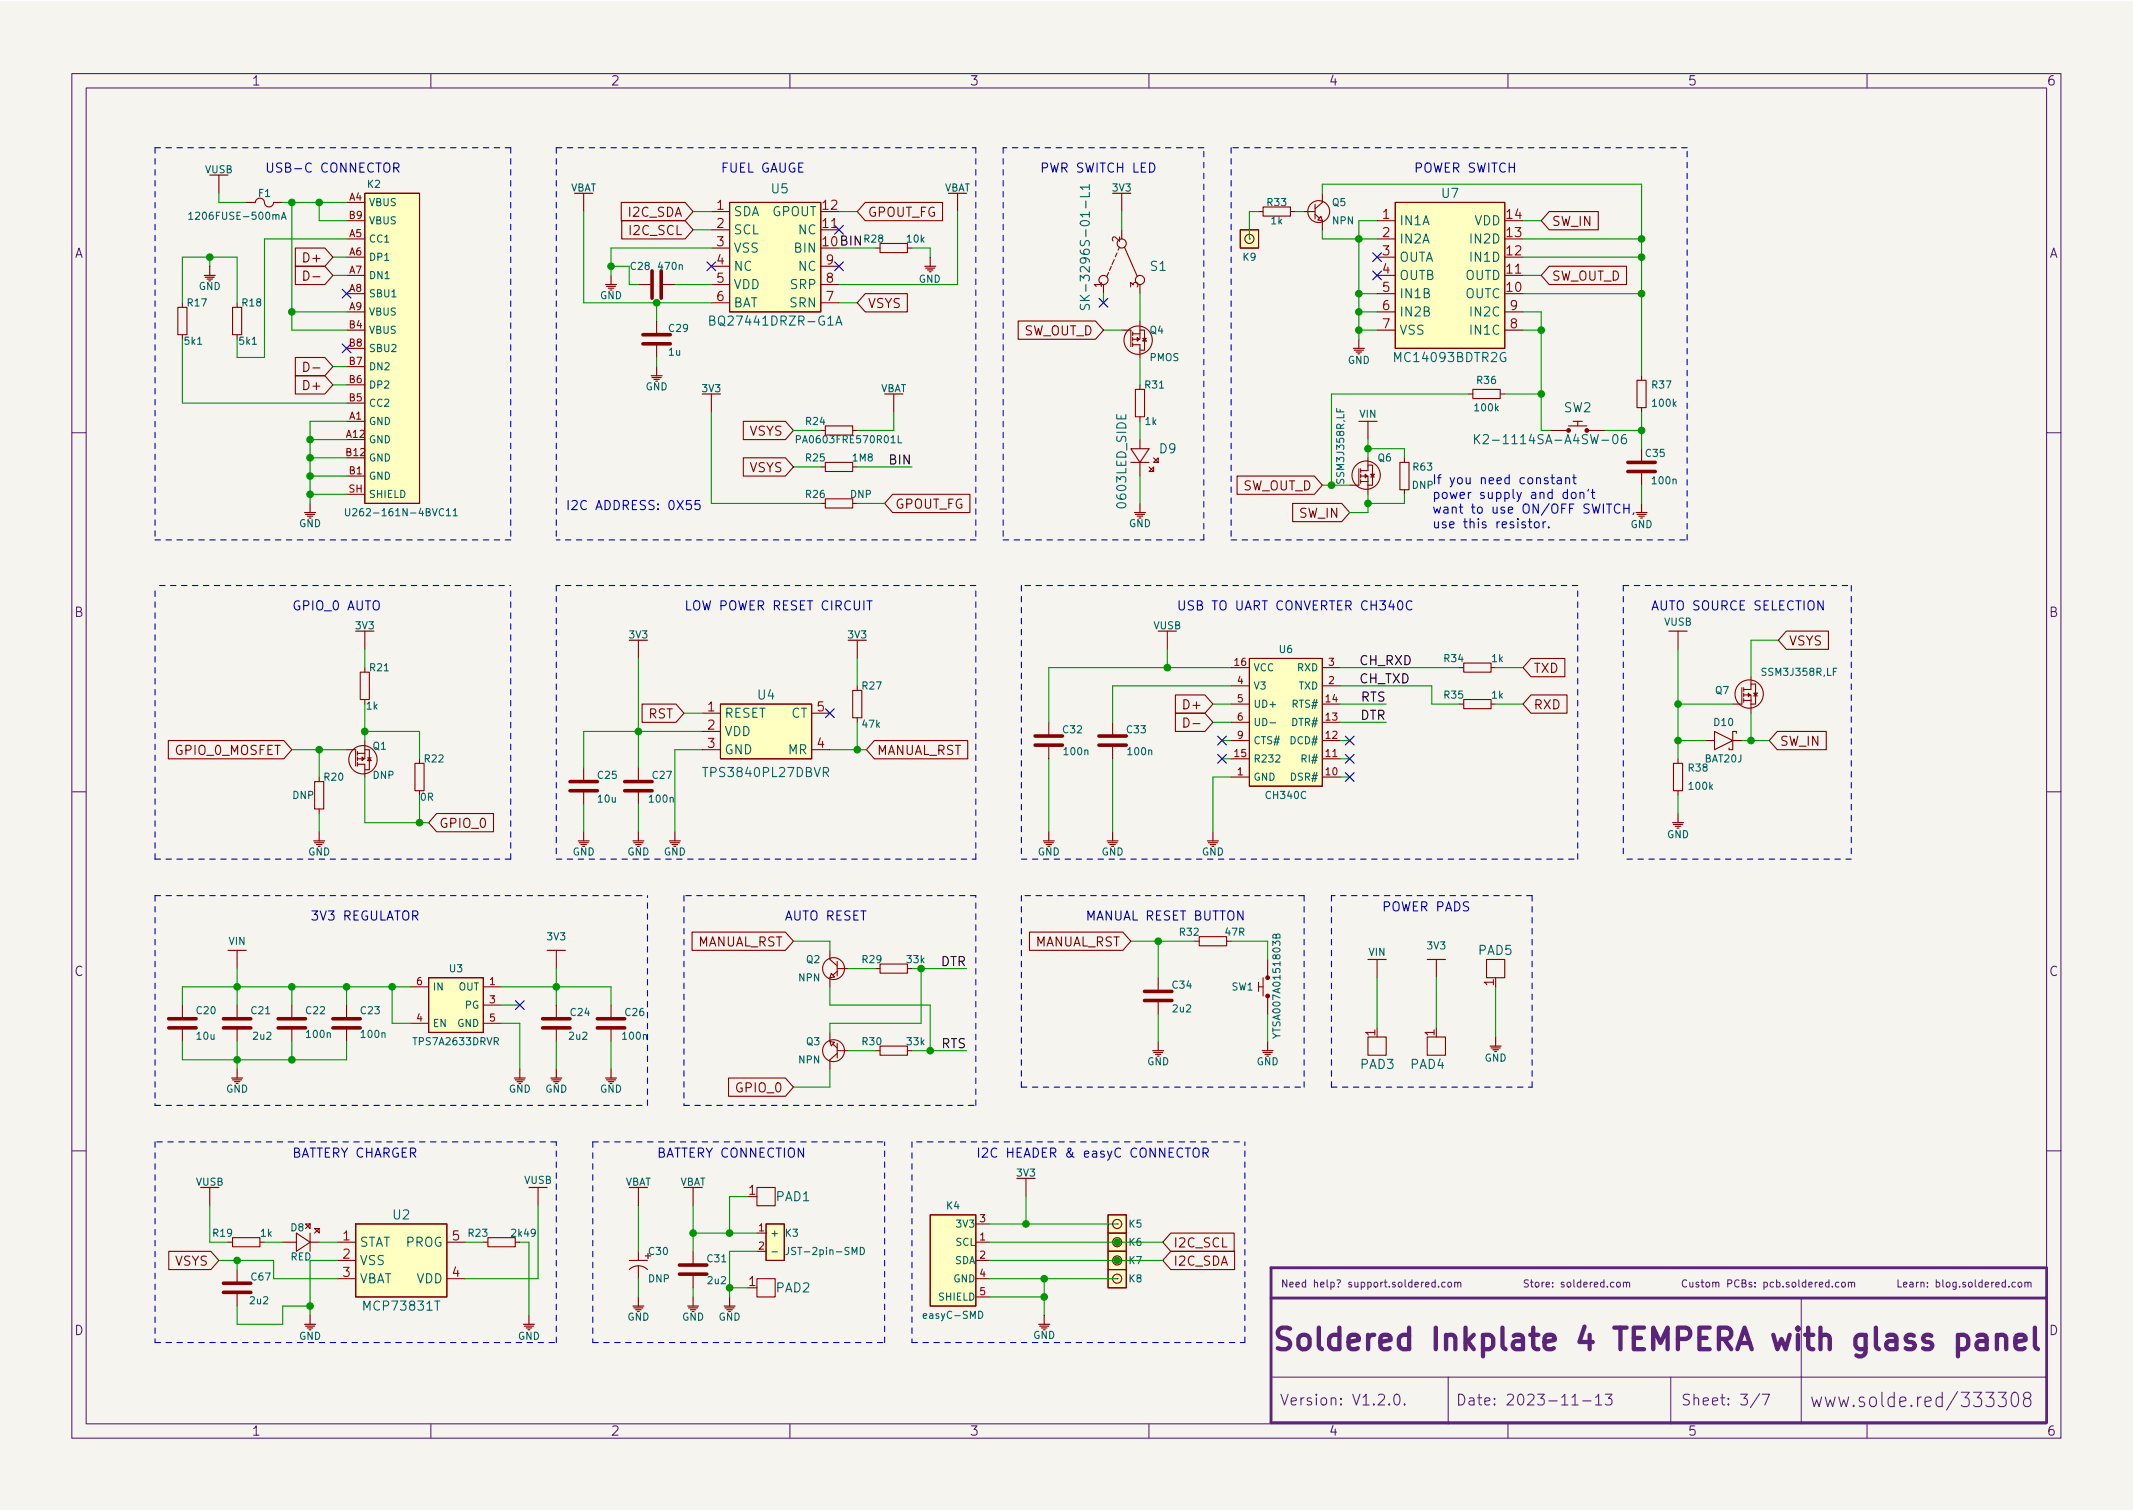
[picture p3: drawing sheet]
<svg xmlns="http://www.w3.org/2000/svg" width="297mm" height="210mm" viewBox="0 0 297 210" stroke-linecap="round" stroke-linejoin="round" font-family="sans-serif">
<defs><g id="words">
<text font-size="4.2" fill="#5b2379" x="177" y="188">Soldered Inkplate 4 TEMPERA with glass panel</text>
<g font-size="2.8" fill="#5b2379">
<text x="252" y="196">www.solde.red/</text>
<text x="272.8" y="196">333308</text>
</g>
<g font-size="2.1" fill="#5b2379">
<text x="178.2" y="195.7">Version: V1.2.0.</text>
<text x="202.7" y="195.7">Date: 2023-11-13</text>
<text x="234" y="195.7">Sheet: 3/7</text>
</g>
<g font-size="1.8" fill="#5b2379">
<text x="35" y="11.9">1</text>
<text x="85" y="11.9">2</text>
<text x="135" y="11.9">3</text>
<text x="185" y="11.9">4</text>
<text x="235" y="11.9">5</text>
<text x="285" y="11.9">6</text>
<text x="10.3" y="35.9">A</text>
<text x="285.3" y="35.9">A</text>
<text x="10.3" y="85.9">B</text>
<text x="285.3" y="85.9">B</text>
<text x="10.3" y="135.9">C</text>
<text x="285.3" y="135.9">C</text>
<text x="10.3" y="185.9">D</text>
<text x="285.3" y="185.9">D</text>
<text x="35" y="199.9">1</text>
<text x="85" y="199.9">2</text>
<text x="135" y="199.9">3</text>
<text x="185" y="199.9">4</text>
<text x="235" y="199.9">5</text>
<text x="285" y="199.9">6</text>
</g>
<g font-size="1.8" fill="#0000c2">
<text x="38.4" y="24">USB-C CONNECTOR</text>
<text x="100.3" y="24">FUEL GAUGE</text>
<text x="144.8" y="24">PWR SWITCH LED</text>
<text x="196.8" y="24">POWER SWITCH</text>
<text x="78.7" y="71">I2C ADDRESS: 0X55</text>
<text x="199.4" y="67.4">If you need constant</text>
<text x="199.4" y="69.5">power supply and don't</text>
<text x="199.4" y="71.5">want to use ON/OFF SWITCH,</text>
<text x="199.4" y="73.6">use this resistor.</text>
<text x="40.6" y="85">GPIO_0 AUTO</text>
<text x="95.2" y="85">LOW POWER RESET CIRCUIT</text>
<text x="163.8" y="85">USB TO UART CONVERTER CH340C</text>
<text x="229.9" y="85">AUTO SOURCE SELECTION</text>
<text x="43.2" y="128.2">3V3 REGULATOR</text>
<text x="109.2" y="128.2">AUTO RESET</text>
<text x="151.1" y="128.2">MANUAL RESET BUTTON</text>
<text x="192.4" y="126.9">POWER PADS</text>
<text x="40.6" y="161.2">BATTERY CHARGER</text>
<text x="91.4" y="161.2">BATTERY CONNECTION</text>
<text x="135.9" y="161.2">I2C HEADER &amp; easyC CONNECTOR</text>
</g>
<g font-size="1.8" fill="#a90000">
<text x="99.8" y="29.2">1</text>
<text x="114.6" y="29.2">12</text>
<text x="99.8" y="31.7">2</text>
<text x="99.8" y="34.3">3</text>
<text x="114.6" y="31.7">11</text>
<text x="192.5" y="30.5">1</text>
<text x="192.5" y="33">2</text>
<text x="192.5" y="35.6">3</text>
<text x="209.8" y="35.6">12</text>
<text x="209.8" y="33">13</text>
<text x="209.8" y="30.5">14</text>
<text x="99.8" y="36.8">4</text>
<text x="99.8" y="39.4">5</text>
<text x="99.8" y="41.9">6</text>
<text x="115.1" y="41.9">7</text>
<text x="115.1" y="39.4">8</text>
<text x="115.1" y="36.8">9</text>
<text x="192.5" y="38.1">4</text>
<text x="192.5" y="40.6">5</text>
<text x="209.8" y="40.6">10</text>
<text x="209.8" y="38.1">11</text>
<text x="192.5" y="43.2">6</text>
<text x="192.5" y="45.7">7</text>
<text x="210.3" y="45.7">8</text>
<text x="210.3" y="43.2">9</text>
<text x="98.6" y="99.1">1</text>
<text x="98.6" y="101.6">2</text>
<text x="113.8" y="99.1">5</text>
<text x="98.6" y="104.1">3</text>
<text x="113.8" y="104.1">4</text>
<text x="208" y="137.3" transform="rotate(-90 208 137.3)">1</text>
<text x="191.5" y="144.3" transform="rotate(-90 191.5 144.3)">1</text>
<text x="199.8" y="144.3" transform="rotate(-90 199.8 144.3)">1</text>
<text x="104.3" y="166.4">1</text>
<text x="47.8" y="172.7">1</text>
<text x="63" y="172.7">5</text>
<text x="47.8" y="175.3">2</text>
<text x="47.8" y="177.8">3</text>
<text x="63" y="177.8">4</text>
<text x="104.3" y="179.1">1</text>
</g>
<g font-size="1.8" fill="#006464">
<text x="107.5" y="26.9">U5</text>
<text x="200.8" y="27.6">U7</text>
<text x="102.1" y="30.1">SDA</text>
<text x="102.1" y="32.6">SCL</text>
<text x="102.1" y="35.2">VSS</text>
<text x="107.5" y="30.1">GPOUT</text>
<text x="110.7" y="35.2">BIN</text>
<text x="111.2" y="32.6">NC</text>
<text x="194.8" y="31.4">IN1A</text>
<text x="194.8" y="33.9">IN2A</text>
<text x="205" y="33.9">IN2D</text>
<text x="205.3" y="31.4">VDD</text>
<text x="102.1" y="37.7">NC</text>
<text x="102.1" y="40.3">VDD</text>
<text x="110.2" y="40.3">SRP</text>
<text x="111.2" y="37.7">NC</text>
<text x="151.8" y="41.1" transform="rotate(-90 151.8 41.1)">SK-3296S-01-L1</text>
<text x="160.2" y="37.7">S1</text>
<text x="194.8" y="36.4">OUTA</text>
<text x="194.8" y="39">OUTB</text>
<text x="194.8" y="41.5">IN1B</text>
<text x="204" y="41.5">OUTC</text>
<text x="204" y="39">OUTD</text>
<text x="205" y="36.4">IN1D</text>
<text x="99.6" y="45.3">BQ27441DRZR-G1A</text>
<text x="102.1" y="42.8">BAT</text>
<text x="110.1" y="42.8">SRN</text>
<text x="194.8" y="44.1">IN2B</text>
<text x="194.8" y="46.6">VSS</text>
<text x="205" y="46.6">IN1C</text>
<text x="205" y="44.1">IN2C</text>
<text x="194.5" y="50.4">MC14093BDTR2G</text>
<text x="217.8" y="57.4">SW2</text>
<text x="161.5" y="63.1">D9</text>
<text x="156.8" y="70.5" transform="rotate(-90 156.8 70.5)">0603LED_SIDE</text>
<text x="100.8" y="99.9">RESET</text>
<text x="105.5" y="97.4">U4</text>
<text x="110.2" y="99.9">CT</text>
<text x="100.8" y="102.5">VDD</text>
<text x="100.8" y="105">GND</text>
<text x="109.8" y="105">MR</text>
<text x="98.4" y="108.2">TPS3840PL27DBVR</text>
<text x="205.9" y="133">PAD5</text>
<text x="189.5" y="148.8">PAD3</text>
<text x="196.4" y="148.8">PAD4</text>
<text x="108.1" y="167.3">PAD1</text>
<text x="50" y="173.6">STAT</text>
<text x="54.7" y="169.8">U2</text>
<text x="56.5" y="173.6">PROG</text>
<text x="50" y="176.1">VSS</text>
<text x="50" y="178.7">VBAT</text>
<text x="58" y="178.7">VDD</text>
<text x="108.1" y="180">PAD2</text>
<text x="50.9" y="182.5">MCP73831T</text>
</g>
<g font-size="1.8" fill="#840000">
<text x="87.6" y="30.2">I2C_SDA</text>
<text x="87.8" y="32.7">I2C_SCL</text>
<text x="120.8" y="30.2">GPOUT_FG</text>
<text x="216.1" y="31.5">SW_IN</text>
<text x="42.6" y="36.5">D+</text>
<text x="216.1" y="39.1">SW_OUT_D</text>
<text x="120.8" y="42.9">VSYS</text>
<text x="142.4" y="46.7">SW_OUT_D</text>
<text x="42.6" y="54.3">D+</text>
<text x="104.3" y="60.7">VSYS</text>
<text x="104.3" y="65.7">VSYS</text>
<text x="124.6" y="70.8">GPOUT_FG</text>
<text x="172.9" y="68.3">SW_OUT_D</text>
<text x="180.9" y="72.1">SW_IN</text>
<text x="249.1" y="89.9">VSYS</text>
<text x="213.5" y="93.7">TXD</text>
<text x="90.3" y="100">RST</text>
<text x="165.2" y="98.8">D+</text>
<text x="213.5" y="98.8">RXD</text>
<text x="24.5" y="105.1">GPIO_0_MOSFET</text>
<text x="122.1" y="105.1">MANUAL_RST</text>
<text x="247.8" y="103.8">SW_IN</text>
<text x="61.1" y="115.3">GPIO_0</text>
<text x="96.9" y="131.8">MANUAL_RST</text>
<text x="143.9" y="131.8">MANUAL_RST</text>
<text x="102.7" y="152.1">GPIO_0</text>
<text x="163.4" y="173.7">I2C_SCL</text>
<text x="24.3" y="176.2">VSYS</text>
<text x="163.4" y="176.2">I2C_SDA</text>
</g>
<g font-size="1.8" fill="#0f0f0f">
<text x="114.6" y="34.3">10BIN</text>
<text x="124" y="64.7">BIN</text>
<text x="189.2" y="95.1">CH_TXD</text>
<text x="189.2" y="92.6">CH_RXD</text>
<text x="189.4" y="100.2">DTR</text>
<text x="189.5" y="97.7">RTS</text>
<text x="131" y="134.5">DTR</text>
<text x="131.1" y="145.9">RTS</text>
</g>
<text font-size="1.8" fill="#009600" x="207.2" y="61.8">K2-1114SA-A4SW-06</text>
<g font-size="1.4" fill="#006464">
<text x="28.5" y="24.1">VUSB</text>
<text x="36" y="27.4">F1</text>
<text x="51.2" y="26.1">K2</text>
<text x="51.3" y="28.7">VBUS</text>
<text x="79.4" y="26.7">VBAT</text>
<text x="131.5" y="26.7">VBAT</text>
<text x="155" y="26.7">3V3</text>
<text x="176.5" y="28.7">R33</text>
<text x="185.6" y="28.7">Q5</text>
<text x="27.1" y="30.6">1206FUSE-500mA</text>
<text x="51.3" y="33.8">CC1</text>
<text x="51.3" y="31.2">VBUS</text>
<text x="120.4" y="33.8">R28</text>
<text x="126.3" y="33.8">10k</text>
<text x="177" y="31.2">1k</text>
<text x="185.6" y="31.2">NPN</text>
<text x="27.7" y="40.4">GND</text>
<text x="51.3" y="36.3">DP1</text>
<text x="51.3" y="38.8">DN1</text>
<text x="51.3" y="41.4">SBU1</text>
<text x="83.5" y="41.6">GND</text>
<text x="87.9" y="37.6">C28</text>
<text x="91.8" y="37.6">470n</text>
<text x="127.9" y="39.4">GND</text>
<text x="173.1" y="36.3">K9</text>
<text x="25.8" y="48">5k1</text>
<text x="26.2" y="42.7">R17</text>
<text x="33.4" y="48">5k1</text>
<text x="33.8" y="42.7">R18</text>
<text x="51.3" y="43.9">VBUS</text>
<text x="51.3" y="46.5">VBUS</text>
<text x="93.2" y="46.2">C29</text>
<text x="160.2" y="46.5">Q4</text>
<text x="51.3" y="51.5">DN2</text>
<text x="51.3" y="49">SBU2</text>
<text x="93.1" y="49.5">1u</text>
<text x="160.1" y="50.3">PMOS</text>
<text x="187.7" y="50.7">GND</text>
<text x="205.7" y="53.5">R36</text>
<text x="51.3" y="59.2">GND</text>
<text x="51.3" y="56.6">CC2</text>
<text x="51.3" y="54.1">DP2</text>
<text x="89.9" y="54.3">GND</text>
<text x="97.8" y="54.6">3V3</text>
<text x="112.3" y="59.2">R24</text>
<text x="122.6" y="54.6">VBAT</text>
<text x="159.5" y="59.2">1k</text>
<text x="159.5" y="54.1">R31</text>
<text x="189.3" y="58.2">VIN</text>
<text x="205.5" y="57.3">100k</text>
<text x="230.1" y="54.1">R37</text>
<text x="230.2" y="56.6">100k</text>
<text x="51.3" y="61.7">GND</text>
<text x="51.3" y="64.2">GND</text>
<text x="111.4" y="61.7">PA0603FRE570R01L</text>
<text x="112.3" y="64.2">R25</text>
<text x="118.8" y="64.2">1M8</text>
<text x="191.9" y="64.2">Q6</text>
<text x="196.8" y="65.5">R63</text>
<text x="229.2" y="63.6">C35</text>
<text x="49.5" y="71.9">U262-161N-4BVC11</text>
<text x="51.3" y="66.8">GND</text>
<text x="51.3" y="69.3">SHIELD</text>
<text x="112.3" y="69.3">R26</text>
<text x="118.4" y="69.3">DNP</text>
<text x="187.2" y="67.1" transform="rotate(-90 187.2 67.1)">SSM3J358R,LF</text>
<text x="196.7" y="68.1">DNP</text>
<text x="230.2" y="67.4">100n</text>
<text x="41.6" y="73.4">GND</text>
<text x="157.2" y="73.4">GND</text>
<text x="227.1" y="73.5">GND</text>
<text x="49.6" y="87.6">3V3</text>
<text x="87.7" y="88.9">3V3</text>
<text x="118.1" y="88.9">3V3</text>
<text x="160.6" y="87.6">VUSB</text>
<text x="231.7" y="87.1">VUSB</text>
<text x="51.6" y="93.5">R21</text>
<text x="120.1" y="96">R27</text>
<text x="174.5" y="93.5">VCC</text>
<text x="174.5" y="96">V3</text>
<text x="178.2" y="90.9">U6</text>
<text x="180.7" y="93.5">RXD</text>
<text x="180.9" y="96">TXD</text>
<text x="201.2" y="92.2">R34</text>
<text x="207.8" y="92.2">1k</text>
<text x="245.6" y="94.1">SSM3J358R,LF</text>
<text x="51" y="98.8">1k</text>
<text x="120.1" y="101.3">47k</text>
<text x="174.5" y="98.5">UD+</text>
<text x="174.5" y="101.1">UD-</text>
<text x="180" y="101.1">DTR#</text>
<text x="180.1" y="98.5">RTS#</text>
<text x="201.2" y="97.3">R35</text>
<text x="207.8" y="97.3">1k</text>
<text x="238.8" y="101.1">D10</text>
<text x="238.9" y="96.6">Q7</text>
<text x="51.9" y="104.4">Q1</text>
<text x="59.2" y="106.2">R22</text>
<text x="148.1" y="102.1">C32</text>
<text x="148.3" y="105.1">100n</text>
<text x="157" y="102.1">C33</text>
<text x="157.2" y="105.1">100n</text>
<text x="174.5" y="106.2">R232</text>
<text x="174.5" y="103.6">CTS#</text>
<text x="179.9" y="103.6">DCD#</text>
<text x="181.5" y="106.2">RI#</text>
<text x="235.2" y="107.4">R38</text>
<text x="237.4" y="106.2">BAT20J</text>
<text x="40.8" y="111.2">DNP</text>
<text x="45.2" y="108.7">R20</text>
<text x="51.9" y="108.4">DNP</text>
<text x="58.6" y="111.5">0R</text>
<text x="83.3" y="108.4">C25</text>
<text x="83.3" y="111.7">10u</text>
<text x="90.5" y="111.7">100n</text>
<text x="90.9" y="108.4">C27</text>
<text x="174.5" y="108.7">GND</text>
<text x="176.4" y="111.2">CH340C</text>
<text x="179.9" y="108.7">DSR#</text>
<text x="235.3" y="110">100k</text>
<text x="42.9" y="119.1">GND</text>
<text x="79.7" y="119.1">GND</text>
<text x="87.4" y="119.1">GND</text>
<text x="92.4" y="119.1">GND</text>
<text x="144.5" y="119.1">GND</text>
<text x="153.4" y="119.1">GND</text>
<text x="167.4" y="119.1">GND</text>
<text x="232.1" y="116.7">GND</text>
<text x="31.9" y="131.6">VIN</text>
<text x="76.2" y="130.9">3V3</text>
<text x="164.3" y="130.3">R32</text>
<text x="170.7" y="130.3">47R</text>
<text x="60.2" y="137.9">IN</text>
<text x="62.6" y="135.4">U3</text>
<text x="63.9" y="137.9">OUT</text>
<text x="111.2" y="136.6">NPN</text>
<text x="112.3" y="134.1">Q2</text>
<text x="120.1" y="134.1">R29</text>
<text x="126.3" y="134.1">33k</text>
<text x="163.3" y="137.7">C34</text>
<text x="171.5" y="137.9">SW1</text>
<text x="190.6" y="133.1">VIN</text>
<text x="198.8" y="132.2">3V3</text>
<text x="27.4" y="141.2">C20</text>
<text x="35" y="141.2">C21</text>
<text x="42.7" y="141.2">C22</text>
<text x="50.3" y="141.2">C23</text>
<text x="60.2" y="143">EN</text>
<text x="63.7" y="143">GND</text>
<text x="64.8" y="140.4">PG</text>
<text x="79.5" y="141.5">C24</text>
<text x="87.1" y="141.5">C26</text>
<text x="163.4" y="141">2u2</text>
<text x="178.3" y="144" transform="rotate(-90 178.3 144)">YTSA007A0151803B</text>
<text x="27.4" y="144.8">10u</text>
<text x="35.3" y="144.8">2u2</text>
<text x="42.8" y="144.5">100n</text>
<text x="50.4" y="144.5">100n</text>
<text x="57.7" y="145.5">TPS7A2633DRVR</text>
<text x="79.3" y="144.8">2u2</text>
<text x="86.8" y="144.8">100n</text>
<text x="111.2" y="148.1">NPN</text>
<text x="112.3" y="145.5">Q3</text>
<text x="120.1" y="145.5">R30</text>
<text x="126.3" y="145.5">33k</text>
<text x="159.7" y="148.3">GND</text>
<text x="175" y="148.3">GND</text>
<text x="206.7" y="147.8">GND</text>
<text x="31.5" y="152.1">GND</text>
<text x="70.8" y="152.1">GND</text>
<text x="75.9" y="152.1">GND</text>
<text x="83.5" y="152.1">GND</text>
<text x="27.3" y="165.1">VUSB</text>
<text x="73" y="164.8">VUSB</text>
<text x="87" y="165.1">VBAT</text>
<text x="94.6" y="165.1">VBAT</text>
<text x="141.6" y="163.8">3V3</text>
<text x="29.7" y="172.2">R19</text>
<text x="36.3" y="172.2">1k</text>
<text x="40.5" y="171.4">D8</text>
<text x="65.3" y="172.2">R23</text>
<text x="71.3" y="172.2">2k49</text>
<text x="107.2" y="172.2">+</text>
<text x="109.4" y="172.2">K3</text>
<text x="131.8" y="168.4">K4</text>
<text x="133.1" y="173.5">SCL</text>
<text x="133.4" y="170.9">3V3</text>
<text x="157.2" y="173.5">K6</text>
<text x="157.2" y="170.9">K5</text>
<text x="35" y="178.3">C67</text>
<text x="40.4" y="175.5">RED</text>
<text x="90.3" y="178.5">DNP</text>
<text x="90.4" y="174.7">C30</text>
<text x="98.5" y="175.8">C31</text>
<text x="98.6" y="178.8">2u2</text>
<text x="110.2" y="174.7">JST-2pin-SMD</text>
<text x="132.8" y="178.5">GND</text>
<text x="133" y="176">SDA</text>
<text x="157.2" y="176">K7</text>
<text x="157.2" y="178.5">K8</text>
<text x="34.9" y="181.6">2u2</text>
<text x="87.4" y="183.9">GND</text>
<text x="95" y="183.9">GND</text>
<text x="100.1" y="183.9">GND</text>
<text x="128.9" y="183.6">easyC-SMD</text>
<text x="130.8" y="181.1">SHIELD</text>
<text x="41.6" y="186.5">GND</text>
<text x="72.1" y="186.5">GND</text>
<text x="143.9" y="186.4">GND</text>
</g>
<g font-size="1.4" fill="#a90000">
<text x="48.6" y="27.9">A4</text>
<text x="48.6" y="33">A5</text>
<text x="48.6" y="35.6">A6</text>
<text x="48.6" y="30.5">B9</text>
<text x="156" y="33.7" transform="rotate(-90 156 33.7)">2</text>
<text x="48.6" y="38.1">A7</text>
<text x="48.6" y="40.6">A8</text>
<text x="153.4" y="40" transform="rotate(-90 153.4 40)">1</text>
<text x="158.5" y="40" transform="rotate(-90 158.5 40)">3</text>
<text x="48.6" y="43.2">A9</text>
<text x="48.6" y="45.7">B4</text>
<text x="48.6" y="53.3">B6</text>
<text x="48.6" y="50.8">B7</text>
<text x="48.6" y="48.3">B8</text>
<text x="48.6" y="58.4">A1</text>
<text x="48.6" y="55.9">B5</text>
<text x="48.3" y="61">A12</text>
<text x="48.3" y="63.5">B12</text>
<text x="48.6" y="68.6">SH</text>
<text x="48.6" y="66">B1</text>
<text x="171.9" y="92.7">16</text>
<text x="172.3" y="95.2">4</text>
<text x="185" y="95.2">2</text>
<text x="185" y="92.7">3</text>
<text x="172.3" y="97.8">5</text>
<text x="172.3" y="100.3">6</text>
<text x="184.6" y="100.3">13</text>
<text x="184.6" y="97.8">14</text>
<text x="171.9" y="105.4">15</text>
<text x="172.3" y="107.9">1</text>
<text x="172.3" y="102.9">9</text>
<text x="184.6" y="107.9">10</text>
<text x="184.6" y="105.4">11</text>
<text x="184.6" y="102.9">12</text>
<text x="58" y="137.2">6</text>
<text x="68.2" y="137.2">1</text>
<text x="58" y="142.2">4</text>
<text x="68.2" y="139.7">3</text>
<text x="68.2" y="142.2">5</text>
<text x="105.7" y="171.4">1</text>
<text x="105.7" y="174">2</text>
<text x="136.5" y="172.7">1</text>
<text x="136.5" y="170.2">3</text>
<text x="136.5" y="175.3">2</text>
<text x="136.5" y="177.8">4</text>
<text x="136.5" y="180.3">5</text>
</g>
<text font-size="1.4" fill="#840000" x="90.7" y="175.3" transform="rotate(-90 90.7 175.3)">+</text>
<g font-size="1.4" fill="#5b2379">
<text x="178.3" y="179.3">Need help? support.soldered.com</text>
<text x="212" y="179.3">Store: soldered.com</text>
<text x="264" y="179.3">Learn: blog.soldered.com</text>
</g>
</g></defs>
<path d="M0 .2h297v210.1h-297z" fill="#f5f4ef" stroke="#f5f4ef" stroke-width=".14"/>
<g fill="none" stroke="#5b2379" stroke-width=".15">
<path d="M10 10.2h277v190.1h-277zM12 12.2h273v186.1h-273zM60 10.2v2M110 10.2v2M160 10.2v2M210 10.2v2M260 10.2v2M10 60.2h2M285 60.2h2M10 110.2h2M285 110.2h2M10 160.2h2"/>
<path d="M199.9 178.6l-.3-.1-.2 .2 .1 .5h.4M199.9 178.2v1M200.3 179.1v.1M201.2 178.6l-.2-.1-.2 .2 .1 .5h.3M201.7 178.6l.3-.1 .1 .2v.3l-.1 .2h-.3l-.1-.2zM202.6 178.6l.1-.1 .3 .1v.6M202.6 178.5v.7M203 178.7l.1-.2 .3 .1v.6M225.2 178.6l.1-.1 .3 .1v.4v.2h-.3l-.1-.1zM226.1 178.6l.1-.1 .3 .1v.6M226.1 178.5v.7M226.5 178.7l.1-.2 .3 .1v.6"/>
<path d="M234.9 178.3a.47 .47 0 0 0-.7 .3 .47 .47 0 0 0 .5 .6l.2-.1M235.3 178.5l.1 .7h.2l.1-.1M235.7 178.5v.7M236.6 178.6l-.3-.1-.1 .2v.1l.4 .1v.3h-.4M236.9 178.5h.4M237 178.2v.9l.3 .1M237.6 178.6l.3-.1 .2 .2v.3l-.2 .2h-.3v-.2zM238.5 178.6l.1-.1 .3 .1v.6M238.5 178.5v.7M238.9 178.7l.2-.2 .2 .1 .1 .6M240.6 178.7h.5l.1-.2-.1-.2-.5-.1v1M242.2 178.3a.47 .47 0 0 0-.7 .3 .47 .47 0 0 0 .5 .6l.2-.1"/>
<path d="M242.6 178.7l.4-.1 .1-.1v-.2l-.5-.1v1h.4l.1-.1 .1-.2-.3-.2M243.9 178.6l-.2-.1-.1 .2v.1l.3 .1v.3h-.3M244.4 179.1v.1M244.4 178.6v.1M245.6 178.6l.3-.1 .2 .2-.1 .5h-.4M245.6 178.5v1M247 178.6l-.3-.1-.2 .2 .1 .5h.4M247.4 178.6l.3-.1 .2 .2-.1 .5h-.4M247.4 178.2v1M248.3 179.1v.1M249.1 178.6l-.2-.1-.2 .2 .1 .1 .3 .1v.3h-.4M249.6 178.6l.3-.1 .2 .2v.3l-.2 .2h-.3v-.2z"/>
<path d="M250.5 178.2v.9l.1 .1M251.5 178.6l-.3-.1-.2 .2 .1 .5h.4M251.5 178.2v1M251.9 178.9l.5-.1-.1-.2-.3-.1-.1 .2v.5h.4M252.8 178.5v.7M253.1 178.5l-.3 .2M253.4 178.9l.4-.1v-.2l-.3-.1-.1 .2v.5h.4M254.7 178.6l-.3-.1-.2 .2 .1 .5h.4M254.7 178.2v1M255.2 179.1v.1M256.1 178.6l-.3-.1-.2 .2 .1 .5h.4M256.5 178.6l.1-.1 .3 .1 .1 .4-.1 .2h-.3l-.1-.1z"/>
<path d="M257.4 178.6l.2-.1 .2 .1v.6M257.4 178.5v.7M257.8 178.7l.2-.2 .2 .1 .1 .6M280.6 178.6l-.2-.1-.2 .2 .1 .5h.3M281.1 178.6l.1-.1 .3 .1 .1 .4-.1 .2h-.3l-.1-.1zM282 178.6l.1-.1 .3 .1v.6M282 178.5v.7M282.4 178.7l.2-.2 .2 .1v.6M285 160.2h2M60 198.3v2M110 198.3v2M160 198.3v2"/>
<path d="M177 191.8h108M194.3 194.2a.36 .36 0 0 1 .6 .2 .77 .77 0 0 1-.4 1.2 1 1 0 0 1-.2-1.4zM195.6 195.5l.1 .1h-.1h-.1l.1-.1v.1M201.7 191.8v6.5M210 198.3v2M218.9 195.6h.9M220.4 195.1h1.2M222.2 194.6l.4-.5v1.5M222.2 195.6h.9M223.6 194.1h.9l-.5 .6a.41 .41 0 0 1 .5 .3v.3l-.2 .3h-.5l-.2-.1M232.7 191.8v6.5M245.1 194.1l-1.3 1.9"/>
<path d="M245.4 194.1h1l-.6 1.5M250.8 180.7v17.6M260 198.3v2M270.5 194.6l-.5-.1-.4 .4v.6l.2 .3 .2 .1 .5-.1M270.5 193.9v2M272.6 193.8l-1.5 2.5M282.1 194.7l-.1-.1a.43 .43 0 0 1-.2-.4 .43 .43 0 0 1 .3-.3l.5 .1a.43 .43 0 0 1 .2 .4 .43 .43 0 0 1-.3 .3l-.5 .1a.67 .67 0 0 0 0 1l.1 .1 .5-.1a.67 .67 0 0 0 0-1l-.1-.1"/>
</g>
<path d="M272.7 186l.2-.1h.6l.3 .1 .3 .4v.9l-.3 .4-.3 .2h-.6l-.2-.2M272.7 185.9v3M275.4 186l.3-.1h.5l.3 .1 .2 .3v1.6M276.7 186.6l-.3 .1h-.7a.59 .59 0 0 0-.5 .6 .59 .59 0 0 0 .5 .6h.7l.3-.2M278.1 186.2a.75 .75 0 0 1 1.3 .1v1.6M278.1 185.9v2M280.7 186.9l1.4-.3-.2-.6-.2-.1h-.6l-.3 .1-.1 .3v1.1l.1 .3 .3 .2h.6l.2-.2M283.4 184.9v2.5l.1 .3 .3 .2" fill="none" stroke="#5b2379" stroke-width=".6"/>
<path d="M284.8 176.5h-107.8v21.6h107.9M285 176.5v21.6M177 180.7h108" fill="none" stroke="#5b2379" stroke-width=".4"/>
<g fill="none" stroke="#840000" stroke-width=".16">
<path d="M28.4 38.3h1.6M28.6 38.6h1.2M28.8 38.9h.8M29.2 24.4h2.5M29.2 37.1v1.2M80 26.9h2.5M84.3 39.6h1.6M84.5 39.9h1.2M85.1 38.3v1.3M128.8 37.1h1.5M128.9 37.3h1.3M129.2 37.6h.7"/>
<path d="M129.4 37.8h.3M129.5 35.8v1.3M132.1 26.9h2.5M154.9 26.9h2.6M84.7 40.1h.8M90.7 52.3h1.5M90.8 52.6h1.3M91.1 52.8h.7M91.4 51v1.3M97.8 54.9h2.5M123.2 54.9h2.5M188.5 48.5h1.5"/>
<path d="M188.6 48.8h1.3M188.8 49h.8M189.2 58.7h2.6M189.2 47.2v1.3M42.4 71.4h1.5M42.5 71.6h1.3M42.8 71.9h.8M43.2 70.1v1.3M158 71.4h1.5M158.1 71.6h1.3M158.4 71.9h.7M158.7 70.1v1.3"/>
<path d="M227.8 71.4h1.6M228 71.6h1.2M228.2 71.9h.8M228.6 70.1v1.3M49.5 87.9h2.6M87.6 89.1h2.6M118.1 89.1h2.5M161.3 87.9h2.5M232.4 87.9h2.5M43.7 117.1h1.5M43.8 117.3h1.3M44.1 117.6h.7"/>
<path d="M44.4 115.8v1.3M80.5 117.1h1.5M80.6 117.3h1.3M80.9 117.6h.8M81.3 115.8v1.3M88.1 117.1h1.6M88.3 117.3h1.2M88.5 117.6h.8M88.9 115.8v1.3M93.2 117.1h1.5M93.3 117.3h1.3M93.6 117.6h.8"/>
<path d="M94 115.8v1.3M145.3 117.1h1.5M145.4 117.3h1.3M145.7 117.6h.7M146 115.8v1.3M154.2 117.1h1.5M154.3 117.3h1.3M154.6 117.6h.7M154.9 115.8v1.3M168.1 117.1h1.6M168.3 117.3h1.2M168.5 117.6h.8"/>
<path d="M168.9 115.8v1.3M232.9 114.5h1.5M233 114.8h1.3M233.3 115.1h.8M233.7 113.3v1.2M31.7 132.3h2.6M76.2 132.3h2.5M190.5 133.6h2.5M198.8 133.6h2.5M32.3 150.1h1.5M32.4 150.4h1.3M32.6 150.6h.8"/>
<path d="M33 148.8v1.3M71.6 150.1h1.6M71.8 150.4h1.2M72 150.6h.8M72.4 148.8v1.3M76.7 150.1h1.5M76.8 150.4h1.3M77.1 150.6h.8M77.5 148.8v1.3M84.3 150.1h1.6M84.5 150.4h1.2M84.7 150.6h.8"/>
<path d="M85.1 148.8v1.3M160.5 146.3h1.6M160.7 146.6h1.2M160.9 146.8h.8M161.3 145v1.3M175.8 146.3h1.5M175.9 146.6h1.3M176.1 146.8h.8M176.5 145v1.3M207.5 145.7h1.5M207.6 145.9h1.3M207.9 146.2h.8"/>
<path d="M208.3 144.4v1.3M27.9 165.3h2.6M73.7 165.3h2.5M87.6 165.3h2.6M95.2 165.3h2.6M141.6 164.1h2.5M42.4 184.4h1.5M42.5 184.7h1.3M42.8 184.9h.8M43.2 183.1v1.3M72.9 184.4h1.5M73 184.7h1.3"/>
<path d="M73.3 184.9h.7M73.7 183.1v1.3M88.1 181.9h1.6M88.3 182.1h1.2M88.5 182.4h.8M88.9 180.6v1.3M95.8 181.9h1.5M95.9 182.1h1.3M96.1 182.4h.8M96.5 180.6v1.3M100.8 181.9h1.6M101 182.1h1.2"/>
<path d="M101.2 182.4h.8M101.6 180.6v1.3M144.7 184.4h1.5M144.8 184.7h1.2M145 184.9h.8M145.4 183.1v1.3"/>
</g>
<g fill="none" stroke="#840000" stroke-width=".15">
<path d="M30.5 24.4v2.5M34.3 28.2h1.3a.67 .67 0 0 1 .7-.6 .67 .67 0 0 1 .6 .8 .64 .64 0 0 0 .7 .4 .64 .64 0 0 0 .5-.6h1.3M41.1 34.5h4.1l1.2 1.3-1.2 1.3h-4.1zM41.1 37.1h4.1l1.2 1.2-1.2 1.3h-4.1zM42.3 37.7a.64 .64 0 0 1 .7 .7 .64 .64 0 0 1-.7 .6zM43.6 38.5h.9M48.3 28.2h2.5M48.3 33.3h2.5M48.3 35.8h2.5M48.3 38.3h2.5M48.3 30.7h2.5M50.8 26.9h7.6v43.2h-7.6z"/>
<path d="M81.3 26.9v2.6M86.5 28.2h8.9l1.1 1.3-1.1 1.2h-8.9zM86.6 30.7h8.8l1.1 1.3-1.1 1.3h-8.8zM88.9 39.6h1.9M92.1 39.6h1.9M99.1 34.5h2.5M99.1 29.5h2.5M99.1 32h2.5M99.1 37.1h2.5M99.1 39.6h2.5M101.6 28.2h12.7v15.2h-12.7zM114.3 32h2.5"/>
<path d="M114.3 37.1h2.5M114.3 39.6h2.5M120.5 28.2h10.8v2.5h-10.8l-1.1-1.2zM121.9 34.5h.6M122.6 33.9h3.8v1.3h-3.8zM126.4 34.5h.6M133.3 26.9v2.6M153.7 39.6v1.3M154.4 37.9l-.3 .6M154.8 37.1l-.3 .6M155.2 36.1l-.3 .7M155.5 35.2l-.2 .6"/>
<path d="M155.9 34.4l-.2 .4M156.2 26.9v2.6M156.2 32v1.3M156.6 34.4l1.8 4.1M158.7 39.6v1.3M172.7 32h2.6v2.5h-2.6zM174 33.3h.1M175.3 29.5h.6M175.9 28.8h3.8v1.3h-3.8zM179.7 29.5h.6M181.6 29.5h1.5M183.1 29.8l.6 .6"/>
<path d="M183.1 28.4v2.1M183.9 30.1l.2 .6-.6-.1zM184.1 26.9v1.3l-1 .9M184.1 30.7v1.3M191.8 33.3h2.5M191.8 35.8h2.5M191.8 38.3h2.5M191.8 30.7h2.5M194.3 28.2h15.2v20.3h-15.2zM209.5 38.3h2.6M215.7 37.1h10.8v2.5h-10.8l-1.1-1.3zM215.7 29.5h6.9v2.5h-6.9l-1.1-1.3z"/>
<path d="M24.8 42.8h1.2v3.8h-1.2zM25.4 42.2v.6M32.4 42.8h1.3v3.8h-1.3zM33 42.2v.6M41.1 52.3h4.1l1.2 1.3-1.2 1.3h-4.1zM41.1 49.8h4.1l1.2 1.2-1.2 1.3h-4.1zM42.3 50.4a.64 .64 0 0 1 .7 .7 .64 .64 0 0 1-.7 .6zM43.6 51.2h.9M48.3 58.7h2.5M48.3 40.9h2.5M48.3 43.4h2.5M48.3 46h2.5"/>
<path d="M48.3 56.1h2.5M48.3 53.6h2.5M48.3 51h2.5M48.3 48.5h2.5M91.4 44.7v1.9M91.4 47.9v1.9M99.1 42.2h2.5M99.1 54.9v2.5M103.5 58.7h5.9l1.1 1.2-1.1 1.3h-5.9zM114.3 42.2h2.5M114.3 59.9h.6M114.9 59.3h3.8v1.3h-3.8z"/>
<path d="M118.8 59.9h.6M120.5 40.9h5.9v2.5h-5.9l-1.1-1.2zM124.5 54.9v2.5M141.8 44.7h10.8l1.1 1.3-1.1 1.2h-10.8zM156.2 46h1.3v2.3M157.7 48h1v1.8M157.7 46.2v.5M157.7 47v.5M157.7 47.7v.6M157.7 46.5h1M158.1 54.2h1.3v3.8h-1.3zM158.4 47l.2 .2-.2 .3z"/>
<path d="M158.7 46.5v.7h-1M158.7 46h.7v2.8h-.7M158.7 44.7v1.8M158.7 53.6v.6M158.7 58v.7M159.1 47.1h.5M159.4 47.1l.2 .4h-.5zM190.5 58.7v2.5M191.8 40.9h2.5M191.8 43.4h2.5M191.8 46h2.5M204.5 54.9h.6"/>
<path d="M205.1 54.2h3.8v1.3h-3.8zM208.9 54.9h.6M209.5 43.4h2.6M209.5 46h2.6M218.4 59.3h2.6M219.1 58.7h1.2M219.7 58.7v.6M228 53h1.2v3.8h-1.2zM228.6 52.3v.6M228.6 56.8v.6M48.3 61.2h2.5M48.3 66.3h2.5"/>
<path d="M48.3 63.7h2.5M48.3 68.8h2.5M103.5 63.7h5.9l1.1 1.3-1.1 1.3h-5.9zM114.3 65h.6M114.3 70.1h.6M114.9 64.4h3.8v1.3h-3.8zM114.9 69.5h3.8v1.2h-3.8zM118.8 65h.6M118.8 70.1h.6M124.3 68.8h10.8v2.6h-10.8l-1.1-1.3zM157.5 62.5h2.5l-1.3 1.9zM157.5 64.4h2.5"/>
<path d="M158.7 61.2v1.3M158.7 64.4v1.9M160 65.7l.7-.7v.7zM160 65l.7 .7M160.7 64.4l.6-.7v.7zM160.7 63.7l.6 .7M172.3 66.3h10.7l1.1 1.3-1.1 1.2h-10.7zM180 70.1h6.8l1.2 1.3-1.2 1.2h-6.8zM189.2 65.3v2.3h-1.2M189.5 66.3h1v.8M189.5 65.3v.5M189.5 66v.5"/>
<path d="M189.5 66.8v.5M189.5 67.1h1M190.1 66l.3 .3-.3 .2zM190.5 64.8h.6v2.8h-.6M190.5 63.7v1.8h-1M190.5 67.1v1.7M190.9 66h.5l-.3 .4zM190.9 66.4h.5M194.9 64.4h1.3v3.8h-1.3zM195.6 63.7v.7M195.6 68.2v.6M228.6 62.5v1.9"/>
<path d="M228.6 65.7v1.9M50.2 93.6h1.2v3.8h-1.2zM50.8 87.9v2.5M50.8 93v.6M88.9 89.1v2.6M89.4 98h4.7l1.1 1.3-1.1 1.3h-4.7zM97.8 99.3h2.5M100.3 98h12.7v7.7h-12.7zM113 99.3h2.6M118.7 96.1h1.3v3.8h-1.3zM119.4 89.1v2.6M119.4 95.5v.6"/>
<path d="M119.4 99.9v.7M162.6 87.9v2.5M163.7 96.8h4.1l1.1 1.2-1.1 1.3h-4.1zM163.7 99.3h4.1l1.1 1.3-1.1 1.2h-4.1zM164.9 100a.64 .64 0 0 1 .7 .6 .64 .64 0 0 1-.7 .6zM171.4 98h2.6M171.4 93h2.6M171.4 95.5h2.6M174 91.7h10.1v17.8h-10.1zM184.1 98h2.6M184.1 93h2.6M184.1 95.5h2.6"/>
<path d="M203.2 98h.6M203.2 93h.6M203.8 92.3h3.8v1.3h-3.8zM203.8 97.4h3.8v1.3h-3.8zM207.7 98h.6M207.7 93h.6M213.2 96.8h5v2.5h-5l-1.1-1.3zM213.2 91.7h4.7v2.5h-4.7l-1.1-1.2zM233.7 87.9v2.5M242.6 95.8v2.2h-1.3M242.8 96.8h1v.7M242.8 95.8v.5"/>
<path d="M242.8 96.5v.5M242.8 97.3v.5M242.8 97.5h1M243.5 96.5l.2 .3-.2 .2zM243.8 95.2h.7v2.8h-.7M243.8 94.2v1.8h-1M243.8 97.5v1.8M244.2 96.5h.5l-.2 .4zM244.2 96.9h.5M248.8 87.9h5.8v2.5h-5.8l-1.2-1.3zM23.4 103.1h16.1l1.1 1.3-1.1 1.3h-16.1zM43.8 108.8h1.3v3.8h-1.3z"/>
<path d="M44.4 108.2v.6M44.4 112.6v.7M48.3 104.4h1.2v2.3M49.8 104.6v.6M49.8 105.4v.5M49.8 106.2v.5M49.8 104.9h1M49.8 106.4h1v1.8M50.4 105.4l.3 .3-.3 .2zM50.8 104.9v.8h-1M50.8 104.4h.6v2.8h-.6M50.8 103.1v1.8"/>
<path d="M51.2 105.5h.5M51.4 105.5l.3 .4h-.5zM57.8 106.3h1.3v3.8h-1.3zM58.4 105.7v.6M60.8 113.3h7.9v2.5h-7.9l-1.1-1.3zM81.3 106.9v1.9M81.3 110.1v1.9M88.9 106.9v1.9M88.9 110.1v1.9M97.8 104.4h2.5M97.8 101.8h2.5M113 104.4h2.6"/>
<path d="M121.8 103.1h13v2.6h-13l-1.2-1.3zM146 100.6v1.9M146 103.8v1.9M154.9 100.6v1.9M154.9 103.8v1.9M166.1 100.8h1M171.4 103.1h2.6M171.4 108.2h2.6M171.4 105.7h2.6M171.4 100.6h2.6M184.1 103.1h2.6M184.1 108.2h2.6"/>
<path d="M184.1 105.7h2.6M184.1 100.6h2.6M233 106.3h1.3v3.8h-1.3zM233.7 105.7v.6M233.7 110.1v.6M237.5 103.1h1.3M238.8 101.8l2.5 1.3-2.5 1.3zM241.3 103.1h1.3M241.8 102.1v-.3h-.5v2.6h-.5v-.3M247.5 101.8h6.8v2.6h-6.8l-1.1-1.3zM25.4 139.9v1.9M33 132.3v2.6"/>
<path d="M33 139.9v1.9M40.6 139.9v1.9M48.3 139.9v1.9M57.1 137.4h2.6M59.7 136.1h7.6v7.7h-7.6zM67.3 137.4h2.5M67.3 139.9h2.5M77.5 132.3v2.6M77.5 139.9v1.9M85.1 139.9v1.9M96.4 129.8h13l1.1 1.3-1.1 1.2h-13zM115.6 132.3v1.3l1 .9"/>
<path d="M115.6 136.1v1.3M115.8 135.5l.4 .5-.6 .1zM116.6 133.9v2M116.6 135.2l-.6 .6M116.7 134.9h1.4M121.9 134.9h.6M122.6 134.2h3.8v1.3h-3.8zM126.4 134.9h.6M143.4 129.8h13l1.1 1.3-1.1 1.2h-13zM161.3 136.1v1.9M161.3 139.3v1.9M166.4 131.1h.6"/>
<path d="M167 130.4h3.8v1.3h-3.8zM170.8 131.1h.6M175.3 137.4h.6M175.3 136.8v1.2M175.9 136.1v2.6M176.5 133.6v2.5M176.5 138.7v2.5M191.8 133.6v2.5M200 133.6v2.5M207 133.6h2.5v2.5h-2.5zM25.4 143.1v1.9M33 143.1v1.9"/>
<path d="M40.6 143.1v1.9M48.3 143.1v1.9M57.1 142.5h2.6M67.3 142.5h2.5M77.5 143.1v1.9M85.1 143.1v1.9M101.5 150.1h7.9l1.1 1.3-1.1 1.2h-7.9zM115.6 145l.6 .1-.4 .5zM115.6 143.8v1.2M116 145.4l.6 .5M116.6 146.7l-1 .9v1.2M116.6 145.3v2"/>
<path d="M116.7 146.3h1.4M121.9 146.3h.6M122.6 145.7h3.8v1.2h-3.8zM126.4 146.3h.6M190.5 144.4h2.5v2.5h-2.5zM198.8 144.4h2.5v2.5h-2.5zM23.5 174.2h5.9l1.1 1.3-1.1 1.3h-5.9zM29.2 165.3v2.6M31.7 173h.7M32.4 172.3h3.8v1.3h-3.8zM33 176.8v1.9M33 180v1.9"/>
<path d="M36.2 173h.6M39.4 173h1.9M41.3 171.7l1.9 1.3-1.9 1.2zM42.5 170.4h.7v.7zM43.2 173h1.2M43.2 170.4l-.7 .7M43.2 171.7v2.5M43.8 171.1h.6v.6zM44.4 171.1l-.6 .6M47 175.5h2.5M47 173h2.5M47 178h2.5"/>
<path d="M49.5 170.4h12.7v10.2h-12.7zM62.2 173h2.6M62.2 178h2.6M67.3 173h.6M67.9 172.3h3.9v1.3h-3.9zM71.8 173h.6M74.9 165.3v2.6M87.6 176.8a1.8 1.8 0 0 1 2.6 0M87.6 175.5h2.6M88.9 165.3v2.6M88.9 174.2v1.3M88.9 176.2v1.8"/>
<path d="M96.5 165.3v2.6M96.5 174.2v1.9M96.5 177.4v1.9M105.4 178h2.5v2.6h-2.5zM105.4 165.3h2.5v2.6h-2.5zM105.4 171.7h1.3M106.7 170.4h2.5v5.1h-2.5zM129.5 169.2h6.4v12.7h-6.4zM135.9 175.5h1.9M135.9 173h1.9M135.9 170.4h1.9M135.9 178h1.9"/>
<path d="M142.9 164.1v2.5M154.3 171.7h2.5v2.5h-2.5zM154.3 174.2h2.5v2.6h-2.5zM154.3 169.2h2.5v2.5h-2.5zM154.3 176.8h2.5v2.5h-2.5zM155.6 173h.1M155.6 175.5h.1M155.6 170.4h.1M155.6 178h.1M163 174.2h8.9v2.6h-8.9l-1.1-1.3zM163 171.7h8.9v2.5h-8.9l-1.1-1.2zM135.9 180.6h1.9"/>
<circle cx="153.7" cy="39" r=".63"/>
<circle cx="156.2" cy="33.9" r=".63"/>
<circle cx="158.7" cy="39" r=".63"/>
<circle cx="174" cy="33.3" r=".63"/>
<circle cx="183.6" cy="29.5" r="1.52"/>
<circle cx="158.5" cy="47.4" r="1.97"/>
<circle cx="190.2" cy="66.2" r="1.97"/>
<circle cx="243.6" cy="96.6" r="1.97"/>
<circle cx="50.5" cy="105.8" r="1.97"/>
<circle cx="116.1" cy="134.9" r="1.52"/>
<circle cx="116.1" cy="146.3" r="1.52"/>
<circle cx="155.6" cy="173" r=".63"/>
<circle cx="155.6" cy="175.5" r=".63"/>
<circle cx="155.6" cy="178" r=".63"/>
<circle cx="155.6" cy="170.4" r=".63"/>
</g>
<g fill="none" stroke="#840000" stroke-width=".5">
<path d="M90.8 37.7v3.8M92.1 37.7v3.8M89.5 47.9h3.8M89.5 46.6h3.8M226.7 65.7h3.8M226.7 64.4h3.8M79.4 110.1h3.8M79.4 108.8h3.8M87 110.1h3.8M87 108.8h3.8M144.1 103.8h3.9M144.1 102.5h3.9"/>
<path d="M153 103.8h3.8M153 102.5h3.8M159.4 139.3h3.8M159.4 138h3.8M23.5 143.1h3.8M23.5 141.9h3.8M31.1 143.1h3.8M31.1 141.9h3.8M38.7 143.1h3.8M38.7 141.9h3.8M46.4 143.1h3.8M46.4 141.9h3.8"/>
<path d="M75.6 143.1h3.8M75.6 141.9h3.8M83.2 143.1h3.8M83.2 141.9h3.8M31.1 180h3.8M31.1 178.7h3.8M94.6 177.4h3.8M94.6 176.1h3.8"/>
</g>
<g fill="#ffffc2" stroke="#ffffc2" stroke-width=".14">
<path d="M101.6 28.2h12.7v15.2h-12.7z"/>
<path d="M106.7 170.4h2.5v5.1h-2.5z"/>
<path d="M154.3 171.7h2.5v2.5h-2.5z"/>
<path d="M154.3 174.2h2.5v2.6h-2.5z"/>
<path d="M154.3 169.2h2.5v2.5h-2.5z"/>
<path d="M154.3 176.8h2.5v2.5h-2.5z"/>
<path d="M100.3 98h12.7v7.7h-12.7z"/>
<path d="M129.5 169.2h6.4v12.7h-6.4z"/>
<path d="M49.5 170.4h12.7v10.2h-12.7z"/>
<path d="M50.8 26.9h7.6v43.2h-7.6z"/>
<path d="M172.7 32h2.6v2.5h-2.6z"/>
<path d="M194.3 28.2h15.2v20.3h-15.2z"/>
<path d="M59.7 136.1h7.6v7.7h-7.6z"/>
<path d="M174 91.7h10.1v17.8h-10.1z"/>
</g>
<g fill="none" stroke="#006464" stroke-width=".15">
<path d="M26.3 29.8l.3-.3v1M26.3 30.5h.6M39.2 30.5l.3-1 .4 1M39.3 30.3h.5M151.7 26.8v.6h-1.3M151.7 26.1h-1.3l.4 .3M151.7 25.7v.7M98.8 44.6h.5l.2-.1v-.3l-.1-.1-.6-.1v1.3h.5l.3-.3a.33 .33 0 0 0-.3-.4M116.4 45.3l.4-1.3 .4 1.3M116.5 44.9h.6M150.4 41.8h1.3M150.4 41.1l.8 .7"/>
<path d="M150.5 42.4l-.1 .5 .3 .2 .3-.1 .2-.6h.4l.1 .2-.1 .5M151.7 41.1l-.7 .6M48.1 70.8v.8l.2 .2h.2l.2-.2v-.8M49.1 70.9l.4-.1 .2 .3-.6 .7h.6M62.2 71.1l.3-.3v1M62.2 71.8h.5M63.1 71.1l.3-.3v1M63.1 71.8h.6M110.9 61.2l.5-.1 .1-.1-.1-.2-.5-.1v1M125.1 60.7v1h.5M205.3 60.5v1.3M205.5 61.1l.6 .7"/>
<path d="M206.1 60.5l-.8 .7M206.6 60.6l.1-.1h.3l.2 .1 .1 .3-.1 .2-.7 .7h.8M224.7 60.6l.3-.1a.79 .79 0 0 1 0 1.3l-.2-.1-.2-.2v-.5zM226.4 60.5a.5 .5 0 0 0-.6 .6v.4l.1 .2 .4 .1 .2-.1v-.5l-.1-.1-.4-.1-.2 .2M114.7 107.5h.6l.1-.2-.1-.3-.2-.1h-.4v1.2M115 107.5l.4 .6M176.9 100.6h.7M177.7 130.3l.2-.3 .3 .1 .1 .1v.4h-1v-.5h.2l.2 .1v.4M177.3 143.9l.5 .3-.5 .4M107.5 174.3h.8M109.8 173.7v.7a.32 .32 0 0 1-.4 .3M119.8 173.7a.51 .51 0 0 1 .6 .5 .51 .51 0 0 1-.6 .5z"/>
<path d="M136.3 182.6a.51 .51 0 0 1 .6 .5 .51 .51 0 0 1-.6 .5z"/>
</g>
<g fill="#840000" stroke="#840000" stroke-width=".15">
<circle cx="176.5" cy="138.7" r=".25"/>
<circle cx="176.5" cy="136.1" r=".25"/>
<circle cx="218.4" cy="59.9" r=".25"/>
<circle cx="221" cy="59.9" r=".25"/>
</g>
<g fill="none" stroke="#0000c2" stroke-width=".15">
<path d="M37.2 22.7v1l.3 .3h.2l.3-.3v-1M96.2 69.7h-.6v.6l.1-.1h.5l.1 .2-.1 .4-.1 .2h-.4l-.1-.2M97.4 69.7h-.6v.6l.2-.1h.4l.1 .2-.1 .4-.1 .2h-.3l-.2-.2M212.8 72.7h.5M213 72.2v1.1l.1 .1 .2 .1M213.8 72.7h.3l.2 .2v.4l-.2 .2-.3-.1-.1-.1v-.4zM214.9 72.7v.8M215.3 72.7h-.3l-.1 .2M215.7 73.4v.1M216 66.5h.5M216.2 66.1v1.1v.1l.3 .1M216.9 66.6h.5v.8"/>
<path d="M217.4 66.8l-.4 .1a.25 .25 0 0 0-.2 .2 .25 .25 0 0 0 .2 .3l.4-.1M218 66.6l.2-.1 .3 .1 .1 .8M218 66.5v.9M218.3 68.6h-.4l-.2 .2v.4l.1 .1h.5M218.3 68.1v1.3M218.9 68.7l.2-.1 .3 .1 .1 .5-.1 .1-.3 .1-.2-.1zM219 66.5h.5M219.2 66.1v1.1v.1l.3 .1M220 68.7l.2-.1h.3l.1 .8M220 68.6v.8M221.2 68.1l-.1 .3M221.6 68.6h.5"/>
<path d="M221.8 68.1v1.1v.1l.3 .1M223.7 70.2h.7M224.1 70.2v1.3M225.6 70.3a.51 .51 0 0 0-.6 0 .51 .51 0 0 0-.2 .6 .48 .48 0 0 0 .3 .5 .48 .48 0 0 0 .5-.1M226.1 70.2v1.3M226.1 70.8h.8M226.9 70.2v1.3M227.5 71.4l-.1 .2M120.7 83.7h.8M194.7 83.8l.4-.1a.79 .79 0 0 1 0 1.2h-.3l-.1-.2-.1-.6zM196.6 83.8a.51 .51 0 0 0-.6 0 .51 .51 0 0 0-.2 .6 .48 .48 0 0 0 .3 .5 .48 .48 0 0 0 .5-.1M253.9 83.7v1.2l-.7-1.2v1.2"/>
<path d="M166.2 160a.43 .43 0 0 1 .5-.1 .43 .43 0 0 1 .3 .4v.4a.42 .42 0 0 1-.4 .4 .42 .42 0 0 1-.5-.4zM167.5 160.5h.6l.2-.2-.1-.3-.2-.1h-.5v1.2M167.8 160.5l.5 .6"/>
</g>
<g fill="none" stroke="#0000c2" stroke-width=".15" stroke-dasharray=".8 .8">
<path d="M21.6 20.6v54.6M21.6 20.6h49.5M71.1 20.6v54.6M77.5 20.6v54.6M77.5 20.6h58.4M135.9 20.6v54.6M139.7 20.6v54.6M167.6 20.6h-27.9M171.4 20.6v54.6M234.9 20.6h-63.5M71.1 75.2h-49.5M135.9 75.2h-58.4"/>
<path d="M139.7 75.2h27.9M167.6 75.2v-54.6M171.4 75.2h63.5M234.9 75.2v-54.6M22.2 81.5h48.9M77.5 81.5v38.1M135.9 81.5h-58.4M142.2 81.5v38.1M219.7 81.5h-77.5M226.1 81.5h31.7M226.1 81.5v38.1M257.8 81.5v38.1"/>
<path d="M21.6 119.6v-38.1M21.6 119.6h49.5M71.1 119.6v-38.1M77.5 119.6h58.4M135.9 119.6v-38.1M142.2 119.6h77.5M219.7 119.6v-38.1M257.8 119.6h-31.7M21.6 124.7h68.6M21.6 124.7v29.2M95.2 124.7v29.2M135.9 124.7h-40.7"/>
<path d="M142.2 124.7v26.7M181.6 124.7h-39.4M185.4 124.7v26.7M213.4 124.7h-28M21.6 159v27.9M21.6 153.9h68.6M77.5 159h-55.9M82.5 159h40.7M82.5 159v27.9M90.2 153.9v-29.2M95.2 153.9h40.7M127 159v27.9"/>
<path d="M127.6 159h45.8M135.9 153.9v-29.2M142.2 151.4h39.4M181.6 151.4v-26.7M185.4 151.4h28M213.4 151.4v-26.7M21.6 186.9h55.9M77.5 186.9v-27.9M82.5 186.9h40.7M123.2 186.9v-27.9M127 186.9h46.4M173.4 186.9v-27.9"/>
</g>
<g fill="none" stroke="#009600" stroke-width=".15">
<path d="M29.2 35.8v1.3M30.5 26.9v1.3h3.8M39.4 28.2h8.9M40.6 28.2v17.8h7.7M44.4 28.2v2.5h3.9M46.4 35.8h1.9M46.4 38.3h1.9M48.3 33.3h-11.5v16.5h-3.8v-2.6M81.3 29.5v12.7h17.8M85.1 37.1h2.5v2.5h1.3M94 39.6h5.1M96.5 29.5h2.6"/>
<path d="M96.5 32h2.6M99.1 34.5h-14v3.8M116.8 29.5h2.6M116.8 34.5h5.1M127 34.5h2.5v1.3M133.3 29.5v10.1h-16.5M156.2 29.5v2.5M175.3 29.5h-1.3v3.8M180.3 29.5h1.3M184.1 26.9v-1.3h44.5v26.7M184.1 32v1.3h7.7M191.8 30.7h-2.6v16.5"/>
<path d="M212.1 33.3h16.5M212.1 30.7h2.5M212.1 35.8h16.5M212.1 38.3h2.5M25.4 42.2v-6.4h7.6v6.4M25.4 47.2v8.9h22.9M40.6 43.4h7.7M46.4 53.6h1.9M46.4 51h1.9M48.3 58.7h-5.1v11.4M91.4 42.2v2.5M91.4 49.8v1.2"/>
<path d="M99.1 57.4v12.7h15.2M110.5 59.9h3.8M116.8 42.2h2.6M124.5 57.4v2.5h-5.1M153.7 46h2.5M153.7 40.9v1.3M158.7 40.9v3.8M158.7 49.8v3.8M158.7 58.7v2.5M189.2 43.4h2.6M189.2 40.9h2.6M189.2 46h2.6"/>
<path d="M204.5 54.9h-19.1v12.7M209.5 54.9h5.1M212.1 43.4h2.5v16.5M212.1 40.9h16.5M212.1 46h2.5M223.5 59.9h5.1M228.6 57.4v5.1M43.2 63.7h5.1M43.2 66.3h5.1M43.2 61.2h5.1M43.2 68.8h5.1M110.5 65h3.8"/>
<path d="M119.4 70.1h3.8M119.4 65h7.6M158.7 66.3v3.8M184.1 67.6h3.9M190.5 61.2v2.5M190.5 68.8v2.6h-2.5M190.5 62.5h5.1v1.2M195.6 68.8v1.3h-5.1M228.6 67.6v2.5M50.8 90.4v2.6M50.8 98v5.1M88.9 91.7v15.2"/>
<path d="M95.2 99.3h2.6M119.4 91.7v3.8M162.6 90.4v2.6M168.9 98h2.5M171.4 95.5h-16.5v5.1M171.4 93h-25.4v7.6M186.7 98h6.3M186.7 95.5h12.7v2.5h3.8M186.7 93h16.5M208.3 98h3.8M208.3 93h3.8M233.7 90.4v15.3"/>
<path d="M233.7 98h7.6M243.8 99.3v3.8M247.6 89.1h-3.8v5.1M40.6 104.4h7.7M44.4 104.4v3.8M44.4 113.3v2.5M50.8 101.8h7.6v3.9M50.8 108.2v6.3h8.9M58.4 110.7v3.8M81.3 112v3.8M88.9 112v3.8M97.8 104.4h-3.8v11.4"/>
<path d="M97.8 101.8h-16.5v5.1M115.6 104.4h5M119.4 100.6v3.8M146 105.7v10.1M154.9 105.7v10.1M168.9 100.6h2.5M170.2 103.1h1.2M170.2 105.7h1.2M171.4 108.2h-2.5v7.6M186.7 103.1h1.3M186.7 100.6h6.3M186.7 105.7h1.3"/>
<path d="M186.7 108.2h1.3M233.7 103.1h3.8M233.7 110.7v2.6M242.6 103.1h3.8M33 134.9v5M40.6 137.4v2.5M48.3 137.4v2.5M54.6 137.4v5.1h2.5M57.1 137.4h-31.7v2.5M69.8 139.9h2.6M69.8 137.4h15.3v2.5M77.5 134.9v5"/>
<path d="M110.5 131.1h5.1v1.2M115.6 137.4v2.5h13.9v6.4M118.1 134.9h3.8M127 134.9h7.6M128.3 134.9v7.6h-12.7v1.3M157.5 131.1h8.9M161.3 131.1v5M171.4 131.1h5.1v2.5M191.8 136.1v7M200 136.1v7M208.3 137.4v7M25.4 145v2.6h22.9v-2.6"/>
<path d="M33 145v3.8M40.6 145v2.6M69.8 142.5h2.6v6.3M77.5 145v3.8M85.1 145v3.8M115.6 148.8v2.6h-5.1M118.1 146.3h3.8M127 146.3h7.6M161.3 141.2v3.8M176.5 141.2v3.8M29.2 167.9v5.1h2.5M30.5 175.5h7.6v2.5h8.9"/>
<path d="M33 175.5v1.3M36.8 173h2.6M44.4 173h2.6M47 175.5h-3.8v7.6M64.8 173h2.5M72.4 173h1.3v10.1M74.9 167.9v10.1h-10.1M88.9 167.9v6.3M88.9 178v2.6M96.5 171.7h8.9M96.5 167.9v6.3M96.5 179.3v1.3"/>
<path d="M101.6 179.3h2.5M104.1 166.6h-2.5v5.1M105.4 174.2h-3.8v6.4M137.8 170.4h17.8M137.8 175.5h24.1M137.8 173h24.1M137.8 178h17.8M142.9 166.6v3.8M145.4 178v5.1M33 181.9v2.5h6.4v-2.5h3.8M137.8 180.6h7.6"/>
</g>
<g fill="none" stroke="#000084" stroke-width=".15">
<path d="M98.5 36.5l1.2 1.2M99.7 36.5l-1.2 1.2M116.2 36.5l1.2 1.2M116.2 31.4l1.2 1.2M117.4 36.5l-1.2 1.2M117.4 31.4l-1.2 1.2M191.2 35.2l1.2 1.2M191.2 37.7l1.2 1.3M192.4 35.2l-1.2 1.2M192.4 37.7l-1.2 1.3M47.7 47.9l1.2 1.2M47.7 40.3l1.2 1.2"/>
<path d="M48.9 47.9l-1.2 1.2M48.9 40.3l-1.2 1.2M153.1 41.5l1.2 1.3M154.3 41.5l-1.2 1.3M115 98.7l1.2 1.2M116.2 98.7l-1.2 1.2M169.6 105l1.2 1.3M169.6 102.5l1.2 1.2M170.8 105l-1.2 1.3M170.8 102.5l-1.2 1.2M187.4 105l1.2 1.3M187.4 102.5l1.2 1.2"/>
<path d="M187.4 107.6l1.2 1.2M188.6 105l-1.2 1.3M188.6 102.5l-1.2 1.2M188.6 107.6l-1.2 1.2M71.8 139.3l1.2 1.3M73 139.3l-1.2 1.3"/>
</g>
<g fill="#009600" stroke="#009600" stroke-width=".15">
<circle cx="88.9" cy="101.8" r=".46"/>
<circle cx="128.3" cy="134.9" r=".46"/>
<circle cx="77.5" cy="137.4" r=".46"/>
<circle cx="119.4" cy="104.4" r=".46"/>
<circle cx="129.5" cy="146.3" r=".46"/>
<circle cx="142.9" cy="170.4" r=".46"/>
<circle cx="155.6" cy="173" r=".46"/>
<circle cx="155.6" cy="175.5" r=".46"/>
<circle cx="145.4" cy="180.6" r=".46"/>
<circle cx="145.4" cy="178" r=".46"/>
<circle cx="189.2" cy="43.4" r=".46"/>
<circle cx="189.2" cy="46" r=".46"/>
<circle cx="189.2" cy="33.3" r=".46"/>
<circle cx="189.2" cy="40.9" r=".46"/>
<circle cx="40.6" cy="147.6" r=".46"/>
<circle cx="43.2" cy="181.9" r=".46"/>
<circle cx="33" cy="175.5" r=".46"/>
<circle cx="101.6" cy="171.7" r=".46"/>
<circle cx="101.6" cy="179.3" r=".46"/>
<circle cx="96.5" cy="171.7" r=".46"/>
<circle cx="58.4" cy="114.5" r=".46"/>
<circle cx="44.4" cy="104.4" r=".46"/>
<circle cx="50.8" cy="101.8" r=".46"/>
<circle cx="33" cy="147.6" r=".46"/>
<circle cx="33" cy="137.4" r=".46"/>
<circle cx="40.6" cy="137.4" r=".46"/>
<circle cx="48.3" cy="137.4" r=".46"/>
<circle cx="54.6" cy="137.4" r=".46"/>
<circle cx="29.2" cy="35.8" r=".46"/>
<circle cx="44.4" cy="28.2" r=".46"/>
<circle cx="40.6" cy="43.4" r=".46"/>
<circle cx="40.6" cy="28.2" r=".46"/>
<circle cx="85.1" cy="37.1" r=".46"/>
<circle cx="91.4" cy="42.2" r=".46"/>
<circle cx="43.2" cy="63.7" r=".46"/>
<circle cx="43.2" cy="66.3" r=".46"/>
<circle cx="43.2" cy="68.8" r=".46"/>
<circle cx="43.2" cy="61.2" r=".46"/>
<circle cx="243.8" cy="103.1" r=".46"/>
<circle cx="233.7" cy="103.1" r=".46"/>
<circle cx="233.7" cy="98" r=".46"/>
<circle cx="162.6" cy="93" r=".46"/>
<circle cx="161.3" cy="131.1" r=".46"/>
<circle cx="190.5" cy="62.5" r=".46"/>
<circle cx="185.4" cy="67.6" r=".46"/>
<circle cx="190.5" cy="70.1" r=".46"/>
<circle cx="228.6" cy="59.9" r=".46"/>
<circle cx="228.6" cy="35.8" r=".46"/>
<circle cx="228.6" cy="40.9" r=".46"/>
<circle cx="228.6" cy="33.3" r=".46"/>
<circle cx="214.6" cy="54.9" r=".46"/>
<circle cx="214.6" cy="46" r=".46"/>
</g>
<use href="#words"/>
</svg>
